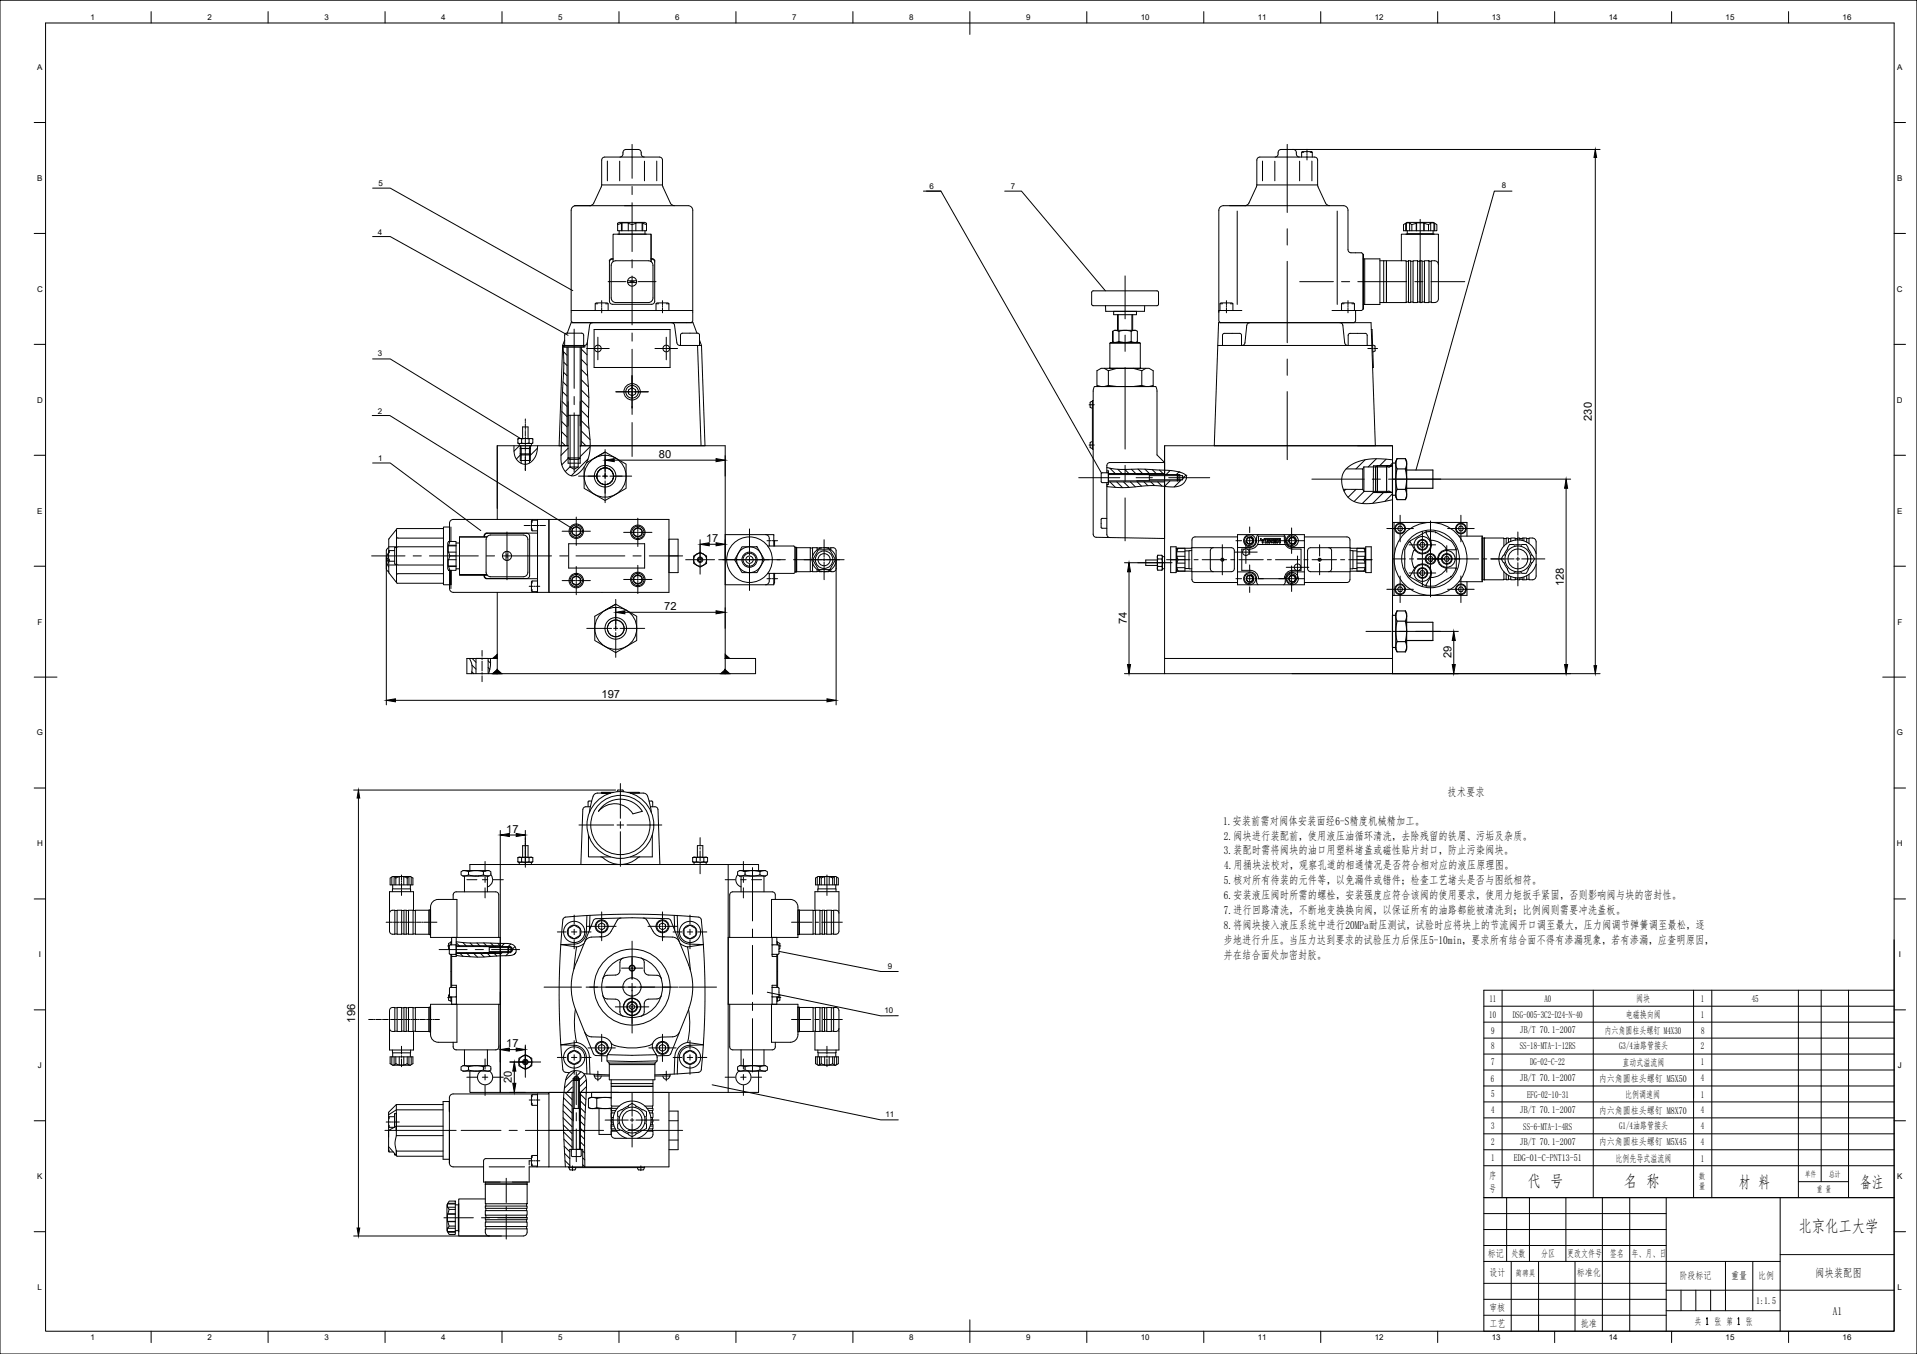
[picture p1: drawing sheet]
<svg xmlns="http://www.w3.org/2000/svg" width="841mm" height="594mm" viewBox="0 0 841 594" stroke-linecap="round" stroke-linejoin="round" font-family="sans-serif">
<defs><g id="words">
<g font-size="7.3">
<text x="670.2" y="521">代 号</text>
<text x="712.4" y="520.9">名 称</text>
<text x="762.9" y="521.4">材 料</text>
<text x="816" y="521.3">备注</text>
<text x="789" y="540.6">北京化工大学</text>
</g>
<g font-size="5.1">
<text x="635" y="349.4">技术要求</text>
<text x="536.7" y="361.8">1.安装前需对阀体安装面经6-S精度机械精加工。</text>
<text x="536.9" y="368.3">2.阀块进行装配前，使用液压油循环清洗，去除残留的铁屑、污垢及杂质。</text>
<text x="536.9" y="374.9">3.装配时需将阀块的油口用塑料堵盖或磁性贴片封口，防止污染阀块。</text>
<text x="537" y="381.4">4.用捅块法校对，观察孔道的相通情况是否符合相对应的液压原理图。</text>
<text x="536.9" y="388">5.核对所有待装的元件等，以免漏件或错件；检查工艺堵头是否与图纸相符。</text>
<text x="537" y="394.6">6.安装液压阀时所需的螺栓，安装强度应符合该阀的使用要求，使用力矩扳手紧固，否则影响阀与块的密封性。</text>
<text x="536.9" y="401.2">7.进行回路清洗，不断地变换换向阀，以保证所有的油路都能被清洗到；比例阀则需要冲洗盖板。</text>
<text x="537" y="407.7">8.将阀块接入液压系统中进行20MPa耐压测试，试验时应将块上的节流阀开口调至最大，压力阀调节弹簧调至最松，逐</text>
<text x="536.8" y="414.3">步地进行升压。当压力达到要求的试验压力后保压5-10min，要求所有结合面不得有渗漏现象，若有渗漏，应查明原因，</text>
<text x="536.8" y="420.8">并在结合面处加密封胶。</text>
<text x="796.3" y="560.1">阀块装配图</text>
<text x="804.2" y="576.8">A1</text>
</g>
<g font-size="4.9">
<text x="698.4" y="184.6" transform="rotate(-90 698.4 184.6)">230</text>
<text x="289.1" y="200.8">80</text>
<text x="309.8" y="237.8">17</text>
<text x="686" y="257.1" transform="rotate(-90 686 257.1)">128</text>
<text x="291.4" y="267.7">72</text>
<text x="494.3" y="274" transform="rotate(-90 494.3 274)">74</text>
<text x="636.7" y="288.7" transform="rotate(-90 636.7 288.7)">29</text>
<text x="263.9" y="306.2">197</text>
<text x="222.1" y="365.4">17</text>
<text x="155.8" y="448.7" transform="rotate(-90 155.8 448.7)">196</text>
<text x="222.1" y="459.5">17</text>
<text x="224.6" y="475.3" transform="rotate(-90 224.6 475.3)">20</text>
</g>
<g font-size="4.4">
<text x="653.4" y="439.5">11</text>
<text x="677.5" y="439.5">A0</text>
<text x="717.8" y="439.6">阀块</text>
<text x="746.2" y="439.6">1</text>
<text x="768.5" y="439.5">45</text>
<text x="653.4" y="446.5">10</text>
<text x="663.7" y="446.5">DSG-005-3C2-D24-N-40</text>
<text x="713.3" y="446.6">电磁换向阀</text>
<text x="746.2" y="446.5">1</text>
<text x="654.3" y="453.5">9</text>
<text x="666.7" y="453.4">JB/T 70.1-2007</text>
<text x="703.9" y="453.5">内六角圆柱头螺钉 M4X30</text>
<text x="746.3" y="453.6">8</text>
<text x="654.3" y="460.5">8</text>
<text x="666.7" y="460.4">SS-18-MTA-1-12RS</text>
<text x="710.3" y="460.4">G3/4油路管接头</text>
<text x="746.3" y="460.4">2</text>
<text x="654.2" y="467.5">7</text>
<text x="671.3" y="467.3">DG-02-C-22</text>
<text x="711.8" y="467.5">直动式溢流阀</text>
<text x="746.2" y="467.4">1</text>
<text x="654.1" y="474.8">6</text>
<text x="666.7" y="474.4">JB/T 70.1-2007</text>
<text x="701.4" y="474.5">内六角圆柱头螺钉 M5X50</text>
<text x="746.2" y="474.4">4</text>
<text x="654.2" y="481.5">5</text>
<text x="670" y="481.7">EFG-02-10-31</text>
<text x="713" y="481.6">比例调速阀</text>
<text x="746.2" y="481.7">1</text>
<text x="654.2" y="488.5">4</text>
<text x="666.7" y="488.3">JB/T 70.1-2007</text>
<text x="701.4" y="488.6">内六角圆柱头螺钉 M8X70</text>
<text x="746.2" y="488.4">4</text>
<text x="654.2" y="495.5">3</text>
<text x="668.3" y="495.6">SS-6-MTA-1-4RS</text>
<text x="710.3" y="495.4">G1/4油路管接头</text>
<text x="746.2" y="495.5">4</text>
<text x="654.3" y="502.5">2</text>
<text x="666.7" y="502.4">JB/T 70.1-2007</text>
<text x="701.5" y="502.6">内六角圆柱头螺钉 M5X45</text>
<text x="746.2" y="502.5">4</text>
<text x="654.2" y="509.5">1</text>
<text x="664.2" y="509.4">EDG-01-C-PNT13-51</text>
<text x="708.7" y="509.6">比例先导式溢流阀</text>
<text x="746.2" y="509.7">1</text>
<text x="653.4" y="517.4">序</text>
<text x="653.3" y="522.8">号</text>
<text x="652.7" y="551.5">标记</text>
<text x="663.1" y="551.5">处数</text>
<text x="676.2" y="551.5">分区</text>
<text x="687.6" y="551.5">更改文件号</text>
<text x="706.3" y="551.6">签名</text>
<text x="715.7" y="551.5">年、月、日</text>
<text x="653.5" y="559.8">设计</text>
<text x="691.7" y="559.8">标准化</text>
<text x="736.8" y="561.3">阶段标记</text>
<text x="759.5" y="561.4">重量</text>
<text x="771.4" y="561.3">比例</text>
<text x="653.3" y="575.1">审核</text>
<text x="770.5" y="572.1">1:1.5</text>
<text x="743.4" y="581.2">共</text>
<text x="752.1" y="581.2">张 第</text>
<text x="766" y="581.2">张</text>
<text x="653.5" y="582.2">工艺</text>
<text x="693.5" y="582.1">批准</text>
</g>
<g font-size="3.7">
<text x="745.3" y="521.7">量</text>
<text x="745.3" y="517.1">数</text>
<text x="791.7" y="516.5">单件</text>
<text x="797.1" y="523.1">重 量</text>
<text x="664.9" y="559.8">蔺骋昊</text>
</g>
<text font-size="3.6" x="802.5" y="516.6">总计</text>
<g font-size="3.5">
<text x="39.7" y="8.9">1</text>
<text x="91" y="8.9">2</text>
<text x="142.3" y="8.8">3</text>
<text x="193.6" y="8.8">4</text>
<text x="244.9" y="8.8">5</text>
<text x="296.2" y="8.8">6</text>
<text x="347.6" y="8.8">7</text>
<text x="398.9" y="8.8">8</text>
<text x="450.2" y="8.8">9</text>
<text x="500.5" y="8.8">10</text>
<text x="551.8" y="8.9">11</text>
<text x="603.1" y="8.9">12</text>
<text x="654.5" y="8.8">13</text>
<text x="705.8" y="8.9">14</text>
<text x="757.1" y="8.8">15</text>
<text x="808.4" y="8.8">16</text>
<text x="16.3" y="30.7">A</text>
<text x="832.3" y="30.7">A</text>
<text x="16.3" y="79.3">B</text>
<text x="166.1" y="81.6">5</text>
<text x="407.8" y="83">6</text>
<text x="443.4" y="83">7</text>
<text x="658.9" y="82.6">8</text>
<text x="832.3" y="79.3">B</text>
<text x="165.8" y="103.1">4</text>
<text x="16.2" y="128">C</text>
<text x="832.2" y="128">C</text>
<text x="165.8" y="156.3">3</text>
<text x="16.2" y="176.7">D</text>
<text x="832.2" y="176.7">D</text>
<text x="165.7" y="181.5">2</text>
<text x="165.9" y="202.3">1</text>
<text x="16.3" y="225.3">E</text>
<text x="832.3" y="225.3">E</text>
<text x="16.4" y="274">F</text>
<text x="832.4" y="274">F</text>
<text x="16.1" y="322.7">G</text>
<text x="832.1" y="322.7">G</text>
<text x="16.2" y="371.3">H</text>
<text x="832.2" y="371.3">H</text>
<text x="17" y="420">I</text>
<text x="389.5" y="425.3">9</text>
<text x="833" y="420">I</text>
<text x="388.1" y="444.6">10</text>
<text x="16.6" y="468.6">J</text>
<text x="832.6" y="468.6">J</text>
<text x="388.4" y="490.2">11</text>
<text x="16.3" y="517.3">K</text>
<text x="832.3" y="517.3">K</text>
<text x="16.5" y="566">L</text>
<text x="832.5" y="566">L</text>
<text x="39.7" y="587.8">1</text>
<text x="91" y="587.8">2</text>
<text x="142.3" y="587.8">3</text>
<text x="193.6" y="587.8">4</text>
<text x="244.9" y="587.8">5</text>
<text x="296.2" y="587.8">6</text>
<text x="347.6" y="587.8">7</text>
<text x="398.9" y="587.8">8</text>
<text x="450.2" y="587.8">9</text>
<text x="500.5" y="587.8">10</text>
<text x="551.8" y="587.8">11</text>
<text x="603.1" y="587.8">12</text>
<text x="654.5" y="587.8">13</text>
<text x="705.8" y="587.8">14</text>
<text x="757.1" y="587.8">15</text>
<text x="808.4" y="587.8">16</text>
</g>
</g></defs>
<!-- layer: BORDER -->
<g fill="none" stroke="#000" stroke-width=".44">
<path d="M20 10.1h811v574h-811zM66.3 5.1v5M117.6 5.1v5M168.9 5.1v5M220.2 5.1v5M271.6 5.1v5M322.9 5.1v5M374.2 5.1v5M425.5 5.1v10M476.8 5.1v5M528.1 5.1v5M579.4 5.1v5"/>
<path d="M630.7 5.1v5M682.1 5.1v5M733.4 5.1v5M784.7 5.1v5M15 53.8h5M831 53.8h5M15 102.4h5M831 102.4h5M15 151.1h5M831 151.1h5M15 199.8h5M831 199.8h5"/>
<path d="M15 248.4h5M831 248.4h5M15 297.1h10M826 297.1h10M15 345.8h5M831 345.8h5M15 394.4h5M831 394.4h5M15 443.1h5M831 443.1h5M15 491.7h5M831 491.7h5"/>
<path d="M15 540.4h5M831 540.4h5M425.5 579.1v10M66.3 584.1v5M117.6 584.1v5M168.9 584.1v5M220.2 584.1v5M271.6 584.1v5M322.9 584.1v5M374.2 584.1v5M476.8 584.1v5M528.1 584.1v5"/>
<path d="M579.4 584.1v5M630.7 584.1v5M682.1 584.1v5M733.4 584.1v5M784.7 584.1v5"/>
</g>
<!-- layer: Smart Centers -->
<g fill="none" stroke="#000" stroke-width=".44">
<path d="M265.5 197.3v9.5M230.5 200.7v5.7M253.8 208.9h9.6M264.3 208.9h2.4M265.5 207.7v2.4M265.5 211v9.6M267.6 208.9h9.5M542.2 237.2h2.5M547.1 237.2h2.3M548.3 231.2v2.5M548.3 236.1v2.3M551.8 237.2h2.5"/>
<path d="M542.2 253.9h2.5M547.1 253.9h2.3M548.3 240.8v2.5M548.3 247.9v2.4M548.3 252.7v2.4M548.3 257.5v2.4M551.8 253.9h2.5M212.8 378v4.4M326.1 378v4.4M204.8 386h4.4M211.6 386h2.4M212.8 384.8v2.4"/>
<path d="M212.8 389.5v4.5M216.4 386h4.4M318.1 386h4.5M325 386h2.3M326.1 384.8v2.4M326.1 389.5v4.5M329.7 386h4.4M244.5 408.9h3.8M250.7 408.9h2.4M251.9 401.5v3.8M251.9 407.7v2.4M251.9 412.5v3.8"/>
<path d="M255.5 408.9h3.8M295.3 408.9h3.8M301.5 408.9h2.4M302.7 401.5v3.8M302.7 407.7v2.4M302.7 412.5v3.8M306.3 408.9h3.8M230.5 459.3v3.1M251.9 456.6v3.8M302.7 456.6v3.8M204.8 472.6h4.4M211.6 472.6h2.4"/>
<path d="M212.8 464.6v4.5M212.8 471.4v2.4M212.8 476.2v4.4M216.4 472.6h4.4M223.8 466h3.1M227.1 466h6.8M230.5 462.6v6.8M230.5 469.5v3.2M234.1 466h3.1M244.5 464h3.8M250.7 464h2.4M251.9 462.8v2.4"/>
<path d="M251.9 467.5v3.9M255.5 464h3.8M295.3 464h3.8M301.5 464h2.4M302.7 462.8v2.4M302.7 467.5v3.9M306.3 464h3.8M318.1 472.6h4.5M325 472.6h2.3M326.1 464.6v4.5M326.1 471.4v2.4M326.1 476.2v4.4"/>
<path d="M329.7 472.6h4.4"/>
</g>
<!-- layer: Visible -->
<g fill="none" stroke="#000" stroke-width=".44">
<path d="M227.2 192.6h6.6M227.2 194.4h6.6M227.2 192.6v1.8M227.8 194.6v1M228.8 192.6v1.8h-1.6M229.3 192.4v-5.1h2.4v5.1M232.1 192.6v1.8h-3.3M233.1 194.6v1M233.8 192.6v1.8h-1.7M249.2 195.6h-31v32.3M254.5 195.6h63.7v93.3h13.3v6.7h-126.7v-6.7h13.4M256.3 204.9v7.6a1.84 1.84 0 0 0 1.2 2.5l6.4 3.7a1.85 1.85 0 0 0 2.8 .2l3.4-2"/>
<path d="M260.9 201l3-1.8a1.83 1.83 0 0 1 2.8-.2l3.4 2M270.1 201l3.1 1.8a1.83 1.83 0 0 1 1.5 2.3v3.9M270.1 201a9.2 9.2 0 0 0-13.8 7.9 9.2 9.2 0 0 0 13.8 8M270.1 201a9.2 9.2 0 0 1 4.6 7.9M274.7 208.9a9.2 9.2 0 0 1-4.6 8M274.7 209v3.5a1.84 1.84 0 0 1-1.3 2.5l-3.3 1.9M304.3 245.6v.4a1.24 1.24 0 0 0 1.1 1.8l.7 .4a1.25 1.25 0 0 0 2.1 0l.4-.2M304.3 245.6a2.83 2.83 0 0 0 4.3 2.4M308.6 243.1l-.4-.2a1.25 1.25 0 0 0-2.1 0l-.7 .4a1.25 1.25 0 0 0-1.1 1.9v.4M308.6 243.1l.3 .2a1.25 1.25 0 0 1 1.1 1.9v.4M308.6 243.1a2.83 2.83 0 0 0-4.3 2.5M308.6 243.1l1 1.1 .4 1.4"/>
<path d="M310 245.6l-.4 1.4-1 1M310 245.6v.4a1.24 1.24 0 0 1-1.1 1.8l-.3 .2M507.7 245.7h-5v2.4h5M508 243.6v6.6M508 248.5h1.7v1.7M508 245.3h1.7v3.2M508 243.6h1.7v1.7M508 250.2h1.7M509.7 243.6v6.6M509.9 244.2h1v5.3h-1M260.9 270.4v5.3M260.9 275.7v3.6a1.83 1.83 0 0 0 1.3 2.4l6.4 3.8a1.85 1.85 0 0 0 2.8 .1l6.4-3.7a1.82 1.82 0 0 0 1.5-2.3v-3.9"/>
<path d="M260.9 275.7a9.2 9.2 0 0 0 9.2 9.2 9.2 9.2 0 0 0 9.2-9.2M265.5 267.7l3.1-1.7a1.84 1.84 0 0 1 2.8-.2l3.3 1.9M265.5 267.7a9.2 9.2 0 0 1 9.2 0M265.5 267.7a9.2 9.2 0 0 0-4.6 8M274.7 267.7l3.1 1.8a1.82 1.82 0 0 1 1.5 2.3v3.9M274.7 267.7a9.2 9.2 0 0 1 4.6 8M610.9 271.1v11.9M510.9 288.9v-93.3h100v93.3h-100v6.7h100M206.1 379.3h13.4v100M219.5 379.3h100v100M227.2 376.3h6.6M227.2 378.1h6.6"/>
<path d="M227.2 376.3v1.8M227.8 378.3v1h5.3v-1M228.8 376.3v1.8h-1.6M229.3 376.1v-5.1h2.4v5.1M232.1 376.3v1.8h-3.3M233.8 376.3v1.8h-1.7M303.9 376.3h6.5M303.9 378.1h6.5M303.9 376.3v1.8M304.5 378.3v1M305.5 376.3v1.8h-1.6M306 376.1v-5.1h2.3v5.1"/>
<path d="M308.8 376.3v1.8h-3.3M309.8 378.3v1M310.4 376.3v1.8h-1.6M319.5 379.3h13.3M209.9 384.3v.1M215.4 383.8a3.3 3.3 0 0 1-1.6 5.3M323.6 383.8a3.3 3.3 0 0 0 1.5 5.3M329 384.3l.1 .1M206.1 470v9.3h13.4M214.7 469.9a3.3 3.3 0 0 1 .7 4.9 3.3 3.3 0 0 1-5 .1 3.3 3.3 0 0 1 .4-4.9M219.5 479.3h31.9M229.1 463.5l.3-.2a1.25 1.25 0 0 1 2.2 0l.3 .2"/>
<path d="M229.1 463.5l-.4 .2a1.24 1.24 0 0 0-1.1 1.9v.8a1.25 1.25 0 0 0 1.1 1.8l.7 .4a1.25 1.25 0 0 0 2.2 0l.3-.2M229.1 463.5l1.4-.4 1.4 .4M229.1 463.5a2.83 2.83 0 0 0-1.1 3.9 2.83 2.83 0 0 0 3.9 1M231.9 463.5l.3 .2a1.24 1.24 0 0 1 1.1 1.9v.4M231.9 463.5l1 1 .4 1.5M233.3 466l-.4 1.4-1 1M233.3 466v.4a1.25 1.25 0 0 1-1.1 1.8l-.3 .2M254.2 479.3h78.6M259.5 479.3v2.2M324.3 469.9a3.3 3.3 0 0 0-.7 4.9 3.3 3.3 0 0 0 5 .1 3.3 3.3 0 0 0-.5-4.9M258.2 485.9l.9 .5h9v11.3h-5.3v-11.3M258.2 485.9l1.2 .5 1.5-.1a2.84 2.84 0 0 1 2.8 0l4.7-.2"/>
<path d="M261.8 482l-1.7-.5-1.9 .5v3.9M268.1 481.8l-2.8-.3-3.5 .5v3.9M268.1 481.5h-9l-.9 .5"/>
<circle cx="265.5" cy="208.9" r="3.7"/>
<circle cx="265.5" cy="208.9" r="4.7"/>
<circle cx="307.2" cy="245.6" r=".83"/>
<circle cx="307.2" cy="245.6" r="1.19"/>
<circle cx="270.1" cy="275.7" r="3.7"/>
<circle cx="270.1" cy="275.7" r="4.7"/>
<circle cx="230.5" cy="466" r=".83"/>
<circle cx="230.5" cy="466" r="1.19"/>
</g>
<!-- layer: 0 -->
<g fill="none" stroke="#000" stroke-width=".44">
<path d="M0 .1h841v594h-841zM266.5 70.7v8.6M271.9 70.7v8.6M272 68.9l1-.5 .6-2.3 1-.5h5.8l.8 .9 .4 1.9 1 .5M277.3 63.4v14.8M282.7 70.7v8.6M288.1 70.7v8.6M552.7 68.9l24.5 .1 .6 .5 .3 .7v10.9h-26.7M552.7 68.9l-1 .6-.3 .7v10.9M553.9 70.7v8.6M559.3 70.7v8.6M560.7 66.9l-.2 1.5-1.1 .5"/>
<path d="M564.7 63.4v29.8M567.4 65.6l1.1 .5 .5 2.3 1.1 .5M570.2 70.7v8.6M571.1 66.8h.9M573.4 65.5v1.8M573.4 67.7v.3M573.4 68.4v1.8M574.8 66.8h.9l-.3-.3h-4l-.3 .3v2.1M575.6 70.7v8.6M575.7 66.8v2.1M699.9 69.1v223M702 65.6h-139.9l-.8 .2-.6 1.1"/>
<path d="M252 90.2h49.9l1.4 .6 .6 1.4v48.7l-.6 .7M252.6 90.2l-1.4 .6-.6 1.4v48.7l.6 .7M264 81.1v-10.9l.2-.7 1.1-.6 24.4 .1 .7 .5 .2 .7v10.9M264 81.1l-3.5 8-.9 .9-.9 .2M264 81.1h26.6M271 98.5a6.2 6.2 0 0 1 6.3 0 5.8 5.8 0 0 1 6.3 0M271 98l.6-.4h11.4l.6 .4v3.2h-12.6zM272.6 98v3.2M272.9 97.8v3.4M275.6 98v3.2M277.3 81.8v3.6M277.3 89v21.4"/>
<path d="M279 98v3.2M281.7 97.8v3.4M282 98v3.2M290.7 81.1l3.4 8 .9 .9 .9 .2M405.1 83.9h7.7M542.8 92.6v41M551.4 81.1l-3.5 8-.9 .9-.9 .2M578.1 81.1l3.4 8 1 .9 .8 .2M586.7 92.6v41M615.7 98.5l1.7-.9h11.3l1.7 .9v2.7h-14.7zM616.7 98v3.2M618.4 98v3.2"/>
<path d="M619.4 98.5v2.7M621.3 98v3.2M621.5 97.8v3.4M623.1 96.2v36.6M624.6 97.8v3.4M624.8 98v3.2M626.7 98.5v2.7M627.7 98v3.2M629.4 98v3.2M268.7 113.6l-.8 .3-.5 1.1v17.2l.2 .8 1.1 .5h17.2l1.1-.5 .2-.8v-17.2l-.5-1.1-.8-.3M268.7 115l1.4-.6h14.4l1.4 .6 .6 1.4v14.3l-.6 1.5-1.4 .6-14.4-.1-1.4-.5-.6-1.5v-14.3zM269 113.6l-1.1 .1-.6 .9"/>
<path d="M271 102.7h12.6M271.6 101.2v1.5M277.3 114v3.5M283 101.2v1.5M285.6 102.7v12.1v-12.1h-16.6v12.1M285.6 113.6a1.19 1.19 0 0 1 1.6 .6l.1 .4M564.7 100.4v7.1M564.7 114.7v35.7M598.1 111.6l-.7-.7-5.1-.1-.8-.8-.1-17.8-.3-1-1.2-.9-53.2-.1-1 .3-.7 .7-.3 1v48.7l.7 .7M598.1 113.6h7.3v20h-7.3M598.7 113.6v20M605.4 114.4h1.7"/>
<path d="M607.1 114.4h1.2v18.4h-1.2zM608.3 114.4h8.6v18.4h-8.6zM614.8 114.4v-11.7h16.3v13.4M616.8 102.7h12.5M616.9 114.6h1M617 101.2v-3.4h1.6l-.2 .2 1 .5a7.9 7.9 0 0 1 7.3 0l1-.5-.2-.2h1.6v3.4M617.2 102.7h11.7M617.4 101.2v1.4M617.9 114.4h1v18.4h-1zM618.9 114.6h1M619.9 114.4h2v18.4h-2zM621.9 114.6h1"/>
<path d="M622.9 114.4h1v18.4h-1zM623.9 114.6h1M624.9 114.4h2v18.4h-2zM626.9 114.6h1M628.7 101.2v1.4M629.4 114.4h-1.5v18.4h1.5M629.4 114.4l1.2 .5 .5 1.2M631.1 116.1v15l-.5 1.2-1.2 .4M250.6 136.2h53.3M261.1 136.2v-2.9l.4-.4h4.9l.4 .4v2.9M261.1 133.3h1.2M264 131.9v2.1"/>
<path d="M264 134.4v.4M264 135.1v2.1M265.7 133.3h1.1M266.8 123.6h7.8M275.3 123.2h4M275.3 124h4M276.4 123.6h1.8M277.3 121.1v21.4M280 123.6h7.8M287.8 136.2v-2.9l.4-.4h4.9l.4 .4v2.9M287.8 133.3h1.1M290.6 131.9v2.1"/>
<path d="M290.6 134.4v.4M290.6 135.1v2.1M292.3 133.3h1.2M478.9 128.3v5.2l.7 .6h28.3l.4-.6v-5.2M478.9 128.3l.7-.7h28l.7 .7M485 134.1l.1 2.5h17l.1-2.5M488.6 136.6v1.5h10v-1.5M490.3 138.1v6.8M493.6 121.1v18.8M496.9 138.1v6.8M534.7 136.2h10.1M535.2 136.2v-2.9l.4-.4h4.9l.4 .4v2.9"/>
<path d="M535.2 133.3h1.2M538.1 131.9v2.1M538.1 134.4v.4M538.1 135.1v2.1M539.8 133.3h1.1M570.2 123.6h14.8M588.5 123.6h3.6M588.6 136.2v-2.9l.3-.4h5l.3 .4v2.9M588.6 133.3h1.1M591.4 131.9v2.1M591.4 134.4v.4M591.4 135.1v2.1"/>
<path d="M593.1 133.3h1.1M594.7 136.2v4.7l-.6 .7M595.7 123.6h21.4M598.1 135.6v-24v24M598.1 135.6l-.7 .6h-13M605.4 132.8h1.7M616.9 132.5h1M618.9 132.5h1M620.7 123.6h3.6M621.9 132.5h1M623.9 132.5h1M626.9 132.5h1"/>
<path d="M627.8 123.6h14.8M246.8 151.6l-1.5 44h3.9M247.2 154.3l1.6 1.6M247.4 158.9l1.4 1.5M247.7 149.2l-.9 2.4M247.7 151.5v.7M248.9 146.2l1.7-4.6h53.4l1.8 4.6M251.9 144.4v26M255 157.7l2.6 2.5M255 153.2l2.6 2.5M257.3 152.9h4.7M257.4 151l.2 .3"/>
<path d="M257.6 150.4l-.6 1-.7 .2h-9.5M257.6 150.4v10.4l.7 13.1-.1 11.3 .7 7.9-.1 4.3-.7 3.7-1.5 3.3-2.7 3.3-2.3 1.1-1.5-.2-1.6-1.2-1.6-2.3-.7-2.4 .6-32.3a109.8 109.8 0 0 0 .2-18.8M260 141.6l-.7 .2-.6 .9-1.1 7.7M260.6 144.6h33.4v16.6h-33.4zM262.2 152.9h.2M262.3 147.9v4.7M262.3 152.8v.3M262.3 153.2v4.7M262.6 152.9h4.7M277.3 146.1v3.6M277.3 153.3v28.5M287.3 152.9h4.7"/>
<path d="M292.2 152.9h.2M292.3 147.9v4.7M292.3 152.8v.3M292.3 153.2v4.7M292.6 152.9h4.7M294.6 141.6l1.2 .8 1.2 8 .6 1 10.2 .2 1.5 44h-54.8M306 151.6l1.6 44M306.9 149.2l.9 2.4M486.9 150.6v10.7l-.3 .3M486.9 150.6l.4-.3h12.6l.4 .3M486.9 150.6h13.4M488.2 145.4v4.5v-4.5"/>
<path d="M488.2 145.4l.7-.5h9.4l.7 .5v4.5l-.7 .4M488.2 149.9l.7 .4M489.1 144.9l1.8 .5M490.9 149.8l-1.8 .5M490.9 145.4v4.4M490.9 149.8a8.3 8.3 0 0 0 5.4 0M490.9 145.4a8.3 8.3 0 0 1 5.4 0M493.6 147v7.2M497.9 144.9l-1.6 .4v4.6l1.6 .4M500.3 150.6v10.7l.3 .3M534.3 151.6h67.6M548.3 141.6l-.7 .2-.5 .6-.9 8-.6 .9-.7 .3"/>
<path d="M564.7 157.5v7.2M587.8 141.6l.8 .2 .4 .6 .9 8 .3 .7 1.1 .5M600.1 152.9h1.6M601.6 144.6h.3l.6 16.6h-.3M602.1 152.9h.3M602.2 151.4l1 .4 .1 2.1-1 .5M602.8 152.9h1.6M246.6 176.2l2.2 2.1M246.8 171.8l2 2M247 167.6l1.8 1.7M247.2 163.3l1.6 1.6M251.9 174v3.5"/>
<path d="M255 175.6l3.3 3.2M255 171.1l3.3 3.3M255 166.6l3.1 3.1M255 162.1l2.8 2.8M270.2 171.9h6.4M275.7 171l1.6-.9 1.6 .9v1.8l-1.6 .9-1.6-.9zM276.9 171.9h.8M278 171.9h6.4M477.8 177.6h.9M478.3 176.5v2.2l1 .4M478.8 177.6h.2M479.2 177.6h.9"/>
<path d="M479.3 176.1l-1 .4M479.6 175.8h-.3v21.3h.3M480.1 169.6h27l.2 .4 .3 1.6v28l3.3 3.3v33.4l-30-.6-.8-.2-.4-.7-.1-63.2zM484.4 161.6l1.9 1.1M486.3 162.7v6.4M486.3 169.1l3.8 .5M486.3 169.1l-1.9 .5M486.9 161.6h6.7h-10.5l-1.8 1.1v6.4l1.8 .5M490 161.6l-3.7 1.1M493.6 161.3v35.7M497.1 169.6l3.8-.5 1.9 .5M497.2 161.6l3.7 1.1"/>
<path d="M500.3 161.6h-6.7h10.5l1.8 1.1v6.4l-1.8 .5M500.9 162.7v6.4M502.8 161.6l-1.9 1.1M564.7 171.8v29.9M218.2 195.6v27.5M225.5 195.6l.1 3.3 .8 2.3 2 1.9 2 .6 2.2-.7 1.8-1.9 1-2.3 .4-3.2M227.9 195.6l-2.4 2.4M228.3 199.7l-1.8 1.7M228.3 195.6v1.2M228.3 199.2v2.8h4.4v-2.8M228.7 196.8l-.1 6.4M230.5 183.8v1.1"/>
<path d="M230.5 185.3v.3M230.5 186v2.1M230.5 188.5v.4M230.5 189.2v2.2M230.5 191.7v.4M230.5 192.4v2.2M230.5 194.9v.4M230.5 195.6v2.2M230.5 198.1v.4M230.5 198.9v2.1M232.3 196.8v6.3M232.7 195.6l-.1 1.2h-2.1"/>
<path d="M235.8 196.7l-3.1 3.1M246.3 193.8l1.8 1.8M246.4 189.4l2.4 2.4M246.4 185l2.4 2.3M246.5 180.5l2.3 2.3M249.2 196.7l-3.1 3.1M250.1 182.2v22.7M251.9 181.1v26M253.7 182.2v22.7M254.8 195.6l-.3 .3M255 193.6l2 2M255 189.1l3.9 3.8"/>
<path d="M255 184.6l3.4 3.4M255 180.1l3.2 3.1M258.9 196l-4.4 4.3M265.5 198.3l-8.2 4.7M265.5 199.9v9M277.3 185.4v14.9M318.2 199.9v9M477.8 195.3h.9M478.8 195.3h.2M479.2 195.3h.9M479.3 193.8l-1 .4v2.1l1 .4M510.9 195.6v14"/>
<path d="M603.4 195.6l-1.9-54h-66.9l-1.9 54h78.2M230.5 201.4v.3M230.5 202.1v2.1M230.5 204.6v.3M230.5 205.3v1.1M249.2 200.9h5.3l-.6 .7h-4zM249.2 201.2l-2.7 2.7M249.2 200.9v2.3h5.3v-2.2M250.1 204.9l1.8 1 1.8-1M250.1 204.8l-2.1 2.1M250.1 204.9h3.6M258 201.4l-7.4 7.3"/>
<path d="M269.5 201.9h44.7M473.3 209.6h18M485.6 211.8v22.7l.3 .8 1 .5M485.6 205.1l5.5 .8 10.3-.1 13 .7 4.6 1.2 1.2 .8 .4 .9-.4 1.4-1.2 1.5-1.2 .7-1.8 .6-10.3-.6-11.7 .9-8.4-.4M485.6 213.1l.5 .5M485.9 207.4h.4M485.9 211.8h.4M486.3 207.8h.1M486.9 205.4l2.4 2.4M486.9 211.4l2.4 2.4M489.9 211.4l2.6 2.6M490.4 205.9l1.9 1.9"/>
<path d="M492.9 211.4l2.5 2.5M493.5 206l1.8 1.8M493.6 204.2v7.1M493.6 218.5v18.8M495.9 211.4l2.2 2.2M496.4 205.9l1.9 1.9M498.4 209.6h7.2M498.9 211.4l1.9 1.9M499.3 205.8l1.9 2M501.9 211.4l1.7 1.7M502.3 205.9l1.9 1.9M504.2 208.7h13.4"/>
<path d="M504.2 210.5h13.4M504.9 211.4l1.6 1.6M505.5 206.1l1.7 1.7M507.9 211.4l1.9 1.9M508.7 206.2l1.5 1.6M510.9 211.4v.1M510.9 202.9l-24.4 .1-.8 .8-.1 3.6M512.7 209.6h18M513.3 211l-2.4 2.4M513.4 206.4h.1M513.4 206.4l-1.8 1.8M516.5 208.2l.3 .4v2l-.3 .4z"/>
<path d="M516.5 208.2h1.1v2.8h-1.1M517.2 207.1h.1M517.2 207.1l-1.1 1.1M518.3 210.5l-3.2 3.1M518.7 208.7l.6 .9-.6 .9zM520.2 208.5h.1M520.2 208.5l-1 1.1M575.5 210.2h23M589.3 214.7h8.6M590.4 214.7l-.7 .8M590.6 205.7h7.3v9M594.9 214.7l-3.5 3.5"/>
<path d="M597.9 214.7l.5 .9M598.4 204.9h9.9M598.4 215.6h9.9M598.4 204.9v10.7M598.4 204.9l-.5 .8M598.5 215.6l-4.4 4.4M598.9 201.7l-4 4M602 210.2h3.6M602.5 216.1l-4.8 4.8M603.5 215.6l.8 .5h-1.8M603.8 201.3l-3.6 3.6M604.3 204.4l-.8 .5"/>
<path d="M607 216.1l-4.8 4.7M608.1 201.5l-2.8 2.9M608.3 204.4h2.6h-8.3l-.1 11.7M608.3 216.1h2.6M609.2 210.2h79.9M610.9 203.2l-1.2 1.2M610.9 216.7l-3.3 3.3M610.9 201.7l-8.7-.4-3.8 .5-3.4 1.1-2.9 1.5-1.9 1.8-1.1 1.9-.5 2.7 .5 3.1 1.3 3 1.7 2 2.5 1.4 2.7 .6 3.5 .1 10.1-1.7M687.1 214.2v77.4M170.6 239.9h3.4M170.7 236.3l-.1 5.5M174 232.2l-3.3 4.1"/>
<path d="M174 232.2v23.4M174 235.4l.6 .7h20M194.6 239.9h-20l-.6 .7M194.6 231.9h-20.3l-.3 .3M194.6 231.9v24M196.6 239.5h3.5M196.8 237.6h3.3v12.6h-3.3l-.4-.6v-11.4zM196.8 239.2h3.3M197.2 237.6l.1-8.5 .7-1 .9-.2h94.6v32h-52.7v-32v32l-42.4-.1-1-.7-.2-.9v-8M197.2 231.2h-2.6v.7M197.4 237.6a6.3 6.3 0 0 0 0 6.3 5.9 5.9 0 0 0 0 6.3M197.8 231.2v6.4"/>
<path d="M200.1 238.2h1.5M201.6 235.6h12h-12v16.6h12h-12zM213.8 234l-.8 .2-.5 1.1M213.8 235.3l1.5-.6h14.3l1.4 .6 .6 1.4v14.4l-.6 1.4-1.4 .6h-14.3l-1.5-.6-.5-1.4v-14.4zM222.4 233.4v8.4M230 230.6h2.5M231 234l1.1 .5 .3 .8v17.2l-.3 .8-1.1 .5h-17.2M232.9 230.6h.3M233.5 228.2v1M233.5 232v.9M233.6 230.6h2.1M235.8 233.9h-22.4l-.9 .6-.1 1.1"/>
<path d="M235.8 228.2h-2.3l-.3 .4v4l.3 .3h2.3M235.8 227.9v32M236.1 230.6h.3M236.8 230.6h2.5M246.6 233.1h5.7M249.5 238.6h33.3v10.6h-33.3zM251.1 232.1l1.7-1 1.8 1v2l-1.8 1-1.7-1zM252.6 233.1h.5M252.8 226.9v5.6M252.8 232.8v.5M252.8 233.6v5.7M253.4 233.1h5.6"/>
<path d="M273.6 233.6h5.7M278.1 232.6l1.7-1 1.7 1v2l-1.7 1-1.7-1zM279.5 233.6h.6M279.8 227.4v5.6M279.8 233.3v.6M279.8 234.1v5.7M280.4 233.6h5.6M293.5 236.6h4v14.6h-4M307.1 236.8v9.1M311.1 238.8h3.1M325.5 239.9h6.6l3.3 5.7-3.3 5.6h-6.6l-3.2-5.6zM328.8 232.1v11.5"/>
<path d="M335.8 234.6l.9 .2 .7 1 .1 3.8M336.5 237.2h1.8M336.8 239.6h11.4l.6 .6-.2 11.2-11.8 .2M338.6 237.2h.4M339.4 237.2h1.8M339.5 237.2h.3v2.4M339.5 239.6v-5h-21.3v22h21.3v-5M361.5 236.8v7.7M513.6 239.9h2.4v11.3h-2.4zM536.3 239v13.2M542.9 235.6h-19.1l-.8 .9-.1 3.8M542.9 234.6h29.4v22h-29.4z"/>
<path d="M546.6 237.3v4.6M547.5 235.9h1.5l.8 1.3-.8 1.3h-1.5l-.7-1.3zM551.7 238.9h12.2M552 234.6l-.6 .9a3.7 3.7 0 0 1-3.1 4.7h-5.4M561 237.2h5.2M563.2 234.6l.6 .9a3.7 3.7 0 0 0 3.1 4.7h5.4M566.2 235.9h1.5l.7 1.3-.7 1.3h-1.5l-.8-1.3zM566.4 237.2h.5M566.6 231.6v5.2M566.6 237v.5M566.6 237.7v5.1M567.1 237.2h5.1"/>
<path d="M572.3 235.6h19l.9 .9 .1 3.8M578.9 239v5M599.2 239.9h2.4v11.3h-2.4zM608.4 231.9h5.4M611.6 229.2v32M613.7 230.9h1.1l.6 1-.6 1h-1.1l-.6-1zM614 231.9h.5M614.3 226.1v5.3M614.3 231.7v.4M614.3 232.4v5.3M614.7 231.9h5.4M618.2 237.8l-1.9 3.4 .2 8.6 2 3.2 7.4 4.1"/>
<path d="M618.2 239h5.4M623.4 238.1h1.2l.6 .9-.6 1.1h-1.2l-.5-1.1zM623.8 239h.5M624 233.2v5.4M624 238.8v.5M624 239.5v5.4M624.5 239h5.4M625.9 233.4h3.9l6.9 4 2 3.4M625.9 233.4l-7.7 4.4M625.9 233.3l-.3 .5a8.1 8.1 0 0 1 2.4 5.5 4 4 0 0 1-3.1 3.6 4 4 0 0 1-4.3-1.9l-1.9-3.1-.5-.1M627.6 228.6v33.3M627.7 237.5v-.2a4.8 4.8 0 0 1 5 1.5l1.8 1.9-.3 .6"/>
<path d="M634.7 239.4v5.4M635.1 231.9h5.4M640.1 235.2h10.2v20h-10.2M640.3 230.9h1.2l.6 1-.6 1h-1.2l-.5-1zM640.7 231.9h.5M640.9 226.1v5.3M640.9 231.7v.4M640.9 232.4v5.3M641.4 231.9h5.4M643.6 235.2v-6h-32.7v32h32.7v-6M650.3 236.1h1.2M651.1 236.1v18.3"/>
<path d="M659.8 239.6v-3.5h-8.7v18.3h8.7v-3.5M659.8 236.3h1M661.8 238v-1.9h-1v2.6M661.8 236.3h1M664.3 239.2l-.1-.3h-1.9l-2.4 4.7h-.3l-1 1.6 1 1.7h.3l2.4 4.7h1.9l.2-.3 5.2 .3 2.4-4.7h.3l.9-1.7-.9-1.6h-.3l-2.4-4.7h-1.9l-.2 .3M664.4 239.2h3.1M664.8 237v-.9h-2v1.4M664.8 236.3h1M665.8 236.9v-.8h1v.8M665.9 233.4v10.2M666.8 236.3h1M667.8 237.1v-1h2v1.8"/>
<path d="M668.6 236.1v1.1M669.8 236.3h1M670.8 238.5v-2.4a2.56 2.56 0 0 1 2.9 .8l.2 15.8-.5 1.2a2.82 2.82 0 0 1-2.6 .5v-2.4M163 243.9h14.7M169.5 249.5l.4 1 .7 .3M170.5 244.3l-.8 1.3 .9 1.4M170.5 242.5a5.3 5.3 0 0 0 .1 6.3M170.6 246v5.3l3.4 4.3M170.6 247.9h3.4M170.6 240.3l-.7 .4-.4 .9v67.7M170.8 241.6v.9M170.8 245.3v.9"/>
<path d="M173.2 241.6h-2.4l-.3 .3v4l.3 .3h2.4M174 255.6l.3 .3h20.3M174 240.2h-.8v7.4h.8v-2v2.1M174 247.2l.6 .7h20M181.3 243.9h3.5M188.4 243.9h21.4M194.6 251.7h-20l-.6 .7M194.6 255.9v.7h2.6M196.6 248.3h3.5M196.8 245.6h3.3M196.8 248.6h3.3M196.8 242.2h3.3"/>
<path d="M197.8 256.6v-6.4v8M200.1 249.6h1.5M212.5 252.2a1.17 1.17 0 0 0 .9 1.7h22.4M212.5 252.5l.2 .8 1.1 .5M213.4 243.9h3.6M218.2 259.9v35.7h-2l2-1.8M220.5 243.9h21.5M222 241.9v4M222.4 243.2v1.4M222.4 246.1v8.3M222.8 241.9v4M232.2 257.2h1.8"/>
<path d="M233.5 254.9v.9M233.5 258.6v1M234.3 257.2h.4M235 257.2h1.8M235.8 254.9h-2.3l-.3 .3v4.1l.3 .3h2.3M245.6 243.9h3.5M246.6 254.7h5.7M251.1 253.7l1.7-1 1.8 1v2l-1.8 1-1.7-1zM252.6 254.7h.5M252.7 243.9h21.4M252.8 248.5v5.7M252.8 254.5v.5"/>
<path d="M252.8 255.3v5.6M253.4 254.7h5.6M273.6 254.2h5.7M277.7 243.9h3.6M278.1 253.2l1.7-1 1.7 1v2l-1.7 1-1.7-1zM279.5 254.2h.6M279.8 248v5.7M279.8 254v.5M279.8 254.8v5.6M280.4 254.2h5.6M284.8 243.9h14.7M300.8 245.6h5.8"/>
<path d="M306.9 245.6h.5M307.1 246.1v5.8M307.7 245.6h5.8M315.3 245.6h29.3M328.8 244.6v2M328.8 247.6v11.5M336.5 253.9h1.8M337.5 251.6l-.1 3.8-.7 .9-.9 .3M338.6 253.9h.4M339.4 253.9h1.8M339.8 251.6v4.3h-.3M348.1 245.6h22.2"/>
<path d="M348.8 240.1h.7v10.9h-.7zM349.5 240.3h6v10.5h-6zM355.5 250.7h1M355.5 240.4h1M356.5 247v3.8h2v-.9M358.5 241.3v-1h-2v3.8M358.5 250.7h1M358.5 240.4h1M359.1 241.2h5l2.5 4.4-2.5 4.3h-5l-2.6-4.3zM359.5 250.4v.4l1-.1M360.5 240.4l-1-.1v.4M361.5 240.3h2v.4"/>
<path d="M361.5 245.1v1M361.5 246.6v7.7M363.5 250.5v.3h-2M363.5 250.7h1M363.5 240.4h1M364.5 241.2v-.9l1.4 .1 .7 .5 .2 .7v67.7M366.8 249.5l-.2 .8-.7 .5h-1.4v-.8M493.3 246.9h20.9M495.3 250.9v40.7M511.8 245.6h10.3M516 250.6h6.9M516 240.5h6.9"/>
<path d="M516.2 240.6v10M516.9 240.6a5 5 0 0 0 0 5 5 5 0 0 0 0 5M519.9 240.6v10M519.9 249.5h1.7M519.9 241.7h1.7M522.9 241.6l-1.3 .1v7.8l1.3 .1M522.9 240.3h17.3l.8 .3 .5 1v7.9l-.2 .8-1.1 .5h-17.3zM522.9 250.8l.1 3.9 .8 .8 19.1 .1M523.8 245.6h1.8M527.4 245.6h10.7M532.3 240.3l-.8 .3-.5 1v7.9l.3 .8 1 .5M539.9 245.6h1.8"/>
<path d="M541.6 242.2h4.7M542.9 250.9h5.4a3.4 3.4 0 0 1 3 4.4l.7 1.3M543.5 245.6h10.7M546 240.9h-1.2v9.3h3.7a3.7 3.7 0 0 1 3.6 3.7h14.1M546.4 242.2h.3M546.6 242.1v.3M546.6 242.5v4.7M546.9 242.2h4.7M547.2 240.9h1.3M547.5 252.6h1.5l.8 1.3-.8 1.3h-1.5l-.7-1.3zM548.5 240.9a3.6 3.6 0 0 0 3.6-3.7v-2h11.4a4.3 4.3 0 0 0 2.9 5.6l.7 .1M556 245.6h1.8"/>
<path d="M559.6 245.6h10.7M564.3 248.9h4.7M566.2 252.6h1.5l.7 1.3-.7 1.3h-1.5l-.8-1.3zM566.4 253.9h.5M566.6 248.3v5.2M566.6 253.7v.4M566.6 254.3v5.2M567.1 253.9h5.1M567.1 240.9h3.7v9.3h-.9M568.6 250.2a4 4 0 0 0-5.1 3.7M569.1 248.9h.3M569.3 243.9v4.7"/>
<path d="M569.3 248.8v.3M569.3 249.2v4.7M569.6 248.9h4.6M572.1 245.6h1.7M572.3 250.9h-5.4a3.4 3.4 0 0 0-3 4.4l-.7 1.3M575 240.3h17.3v10.5h-17.3M575 240.3l-.8 .3-.5 1v7.9l.2 .8 1.1 .5M575.6 245.6h10.7M578.9 245.1v1M578.9 247.2v5M582.9 240.3l1 .6 .3 .7v7.9l-.3 .8-1 .5M588.1 245.6h1.8"/>
<path d="M591.7 245.6h10.3M592.3 250.8l-.1 3.9-.9 .8-19 .1M592.3 241.6l1.3 .1v7.8l-1.3 .1M592.3 250.6h6.9M592.3 240.5h6.9M593.6 249.5h1.7M593.6 241.7h1.7M595.3 240.6v10M598.3 240.6a5 5 0 0 1 0 5 5 5 0 0 1 0 5M599 240.6v10M608.4 258.6h5.4M610.9 245.2h5.7"/>
<path d="M613.7 257.6h1.1l.6 1-.6 1h-1.1l-.6-1zM614 258.6h.5M614.3 252.7v5.4M614.3 258.3v.5M614.3 259v5.4M614.7 258.6h5.4M618.2 252.6h.5a8.1 8.1 0 0 1 3.6-4.8 4 4 0 0 1 4.7 .9 4 4 0 0 1 .5 4.7l-1.9 3.2 .3 .5M618.2 251.4h5.4M618.4 245.2h1.7M620.8 241.5l-.1-.1a4.8 4.8 0 0 0-1.2 5.1l.8 2.4 .5 .1M621.8 245.2h12.5M623.4 250.4h1.2l.6 1-.6 1h-1.2l-.5-1z"/>
<path d="M623.8 251.4h.5M624 245.6v5.3M624 251.2v.4M624 251.9v5.3M624.5 251.4h5.4M627 244.2h1.2l.5 1-.5 1h-1.2l-.6-1zM634.1 244.2h1.2l.6 1-.6 1h-1.2l-.5-1zM634.2 249.2l.2 .1a4.7 4.7 0 0 1-3.9 3.6l-2.5 .5-.3-.5M634.4 245.2h14.3M634.7 245v.5M634.7 245.7v5.4M635.1 258.6h5.4"/>
<path d="M638.7 240.8l-.3 .4a8 8 0 0 0-5.9 .7 4 4 0 0 0-1.6 4.5 4 4 0 0 0 3.8 2.8h3.7l.3 .5M638.7 249.7l-2 3.3-6.9 4-3.9 .1M638.7 240.8v8.9M640.3 257.6h1.2l.6 1-.6 1h-1.2l-.5-1zM640.7 258.6h.5M640.9 252.7v5.4M640.9 258.3v.5M640.9 259v5.4M641.4 258.6h5.4M650.3 254.4h1.2M650.5 245.2h1.8M654.1 245.2h10.2"/>
<path d="M659.8 254.2h1M660.8 251.8v2.6h1v-1.9M661.8 254.2h1M662.8 253v1.4h2v-.9M664.8 254.2h1M665.1 245.2h1.7M665.9 244.4v1.7M665.9 246.9v10.2M666.8 253.5v.9h-1v-.8M666.8 254.2h1M667.6 245.2h10.2M668.6 253.2v1.2"/>
<path d="M669.8 252.6v1.8h-2v-1.1M669.8 254.2h1M673.9 242.9a8.3 8.3 0 0 0-12.8-4.5 8.3 8.3 0 0 0 0 13.6 8.3 8.3 0 0 0 12.8-4.4M257.4 275.7h10.9M269.2 275.7h1.9M270.1 265.1l-9.2 5.3M270.1 263v13.6M270.1 277.6v10.8M272 275.7h10.8M274.1 268.7h40.1M318.2 266.7v9M599.3 277h11.1"/>
<path d="M610.9 277h28.9M206 288.9l1.1 3-.2 3.7M207 294.7l.8 .9M207 291.8l1.8 1.8M207.1 288.9l1.7 1.7M208.8 295.6v-6.7h5.4v6.7M211.5 285.4v2.6M211.5 288.7v.7M211.5 290.1v4.3M211.5 295.1v.7M211.5 296.5v2.6M214.2 292.9l.7 .8"/>
<path d="M214.2 289.9l1 1.1M215.1 288.9l.1 3.2-.8 3.5M318.2 288.9v6.7M493.3 295.6h17.6M566.8 295.6h135.2M610.9 288.9v6.7M637.8 281v10.6M173.5 307.3h189.3M155.2 346.6h114.9M157.2 350.1v188.7M259 354h-2.4l-.6 .5-.3 .8-.9 24h34.7l-.8-24-.3-.8-.6-.5h-2.4M263.8 354.3a11.3 11.3 0 0 1 18 1.7l-4.1 1.1a9.3 9.3 0 0 0-15.1-1.1z"/>
<path d="M264 348h3.8l-6.6 .2a10.4 10.4 0 0 0-2.2 5.9l-.5 2.5M269.1 347.6h-5.3v.4M270.7 347.4l.4-.8h2.1l.4 .8M272.2 343.8v15.2M275.3 347.6h5.2v.4M276.5 348h6.2l.9 .5 .5 .8M284.1 349.3l1.7 7.3M206.1 379.3v2.7M219.5 364.4v14.9h60.6M223.5 366.4h3M230.5 364.4v16.1M254 362h15.2"/>
<path d="M258.2 366.3v9.7h9.6M263.6 376h.3a12.1 12.1 0 0 0 16.6 0h.2M270.7 362h2.9M272.2 360.5v2.9M272.2 364.9v15.2M275.1 362h15.2M286.2 366.3v9.7h-9.7M307.1 367.5v3.7M307.1 371.9v.7M307.1 373.3v4.3M307.1 378.3v.7M307.1 379.7v3.7"/>
<path d="M332.8 379.3v2.7M171.2 385.2l1.1-.6h7.7l1.2 .6v3h-10zM172.2 391.2l.1-1.2h7.7l.1 1.2M172.3 388.2v1.8M172.3 384.6l1.4 .6M173.2 399.5h1M173.7 385.2v3M173.7 385.2a5 5 0 0 1 5 0M174.2 399.4h2v10.5h-2zM176.1 383.9v2.4M176.1 386.6v.4M176.1 387.3v2.2"/>
<path d="M176.1 389.8v.4M176.1 390.5v2.4M176.2 399.5h1M177.2 399.4h1v10.5h-1zM178.2 399.5h1M178.7 385.2v3M179.2 399.4h2v10.5h-2zM180 384.6l-1.3 .6M180 388.2v1.8M181.2 399.5h1M181.4 399.4v-8.2h-10.5v17.4l.5 1 1.8 .3v-10.5l-1.8 .2-.5 1.1M182.2 399.4h6v10.5h-6z"/>
<path d="M188.2 399.2h.7v10.9h-.7zM198.8 394.6l.1-2.4 .5-.6 .7-.3h17.4l.8 .3 .5 1v18.7M203.1 382l-.8 .5v1.4l.8 .5M203.1 382h11.4M203.1 384.4h11.4M203.1 382l2.4 .5M203.8 384.4v6.9M205.5 383.9l-2.4 .5M205.5 382.5v1.4M205.5 382.5a10.8 10.8 0 0 1 6.6 0M205.5 383.9a10.8 10.8 0 0 0 6.6 0M212.1 382.5v1.4"/>
<path d="M212.1 383.9l2.4 .5M213.8 384.4v6.9M214.5 382l.8 .5v1.4l-.8 .5M214.5 382l-2.4 .5M324.5 382l-.9 .5v1.4l.9 .5M324.5 382h11.3M324.5 384.4h11.3M324.5 382l2.4 .5M325.1 384.4v6.9M326.9 382.5v1.4M326.9 382.5a10.8 10.8 0 0 1 6.5 0M326.9 383.9a10.8 10.8 0 0 0 6.5 0"/>
<path d="M326.9 383.9l-2.4 .5M330.1 380.7v23.4M333.4 382.5v1.4M333.4 383.9l2.4 .5M335.2 384.4v6.9M335.8 382l.9 .5v1.4l-.9 .5M335.8 382l-2.4 .5M340.1 394.6v-2.4l-.5-.6-.8-.3h-17.3l-.8 .3-.6 1v18.7M350.1 399.2h.6v10.9h-.6zM350.7 399.4h6v10.5h-6zM356.7 399.5h1M357.5 399.4v-8.2h10.6v17.4l-.6 1-1.8 .3v-10.5l1.8 .2 .6 1.1"/>
<path d="M357.7 399.4h2v10.5h-2zM357.8 385.2l1.2-.6h7.6l1.2 .6v3h-10zM358.8 391.2l.1-1.2h7.8l.1 1.2M358.9 388.2v1.8M359 384.6l1.3 .6M359.7 399.5h1M360.3 385.2v3M360.3 385.2a5 5 0 0 1 5 0M360.7 399.4h1v10.5h-1zM361.7 399.5h1M362.7 399.4h2v10.5h-2zM364.7 399.5h1"/>
<path d="M365.3 385.2v3M366.6 384.6l-1.3 .6M366.7 388.2v1.8M169.4 404.6h2.6M172.3 404.6h.4M173 404.6h2.2M173.2 409.8h1M175.5 404.6h.4M176.2 409.8h1M176.3 404.6h2.1M178.2 409.8h1M178.8 404.6h.3"/>
<path d="M179.5 404.6h2.1M181.2 409.8h1M182 404.6h.3M182.7 404.6h2.1M185.2 404.6h.3M185.9 404.6h2.1M188.4 404.6h.4M189.1 404.6h2.6M192.6 416.6h12.3M196.4 415.1h.7M197.8 418.7v14.5M197.8 413.6l-1 .4v2.1l.3 .2"/>
<path d="M198.1 413.3h-.3v1.3M198.1 411.3v3.3M198.1 418.7v14.5M199.8 418.7h.3v.9h-2M199.8 414.6h.3M200.1 413.2l5.6 .5 17.7 .3 2.2 .9 .8 2.1-.6 1.5-2.2 .8-13.6 .7-9.9-.8M200.1 411.3v7.3M200.1 413.6l1.6 1.5M200.5 411.3v-16.7h-8.3a3.3 3.3 0 0 0-3.3 3.4v13.3h30.6v68M201.7 418.1l1.4 1.5M203.1 413.5l1.6 1.6M204.7 418.1l1.6 1.7"/>
<path d="M206.3 413.7l1.3 1.4M207.7 418.1l1.8 1.8M208.5 416.6h3.6M209.2 413.7l1.4 1.4M210.7 418.1l1.7 1.8M212.2 413.7l1.4 1.4M213.6 418.1l1.6 1.6M214.6 415.8h9.9M214.6 417.5h9.9M215.3 413.8l1.3 1.3M215.6 416.6h12.3M216.6 418.1l1.4 1.4"/>
<path d="M218.4 413.9l1.1 1.1M219.5 415.3h4.6v2.7h-4.6M220.3 418l-.8 .8M221.3 413.9l-1.3 1.4M222.8 415.3l.4 .3v2.1l-.4 .3zM223.3 418l-1.4 1.3M224.1 414.2l-1.2 1.1M224.5 415.8v1.7M224.5 415.8l.5 .8-.5 .9M225.9 415.3l-.9 .9M226.3 418l-.9 .8M249.3 407.4l2.6-1.5 2.6 1.5v3l-2.6 1.5-2.6-1.5z"/>
<path d="M253 415.5l-1.2 9.6M256.3 413.9l-1.6 1-1.7 .6M257.5 401.6l-.3 7.3a5.3 5.3 0 0 1-5.3 5.3l-5.9 .2 7 1.1M257.6 406.4h5.8M258.8 401.6l-.2 6.6M259.6 411.2l-2.1 .7-.9 1.3M262.6 405.7l1.4-.8 1.3 .8v1.5l-1.3 .8-1.4-.8zM263.7 406.4h.6M263.9 411l-4.3 .2M264 400.1v5.8M264 406.2v.5M264 407v5.8"/>
<path d="M264.5 406.4h5.8M272.5 402.8l-1.5 .7-2.9 5.2a4.7 4.7 0 0 1-4.9 2.3M277.3 412.9v16.9M282.2 402.8l1.4 .7 3 5.2a4.7 4.7 0 0 0 4.8 2.3M284.3 406.4h5.8M289.3 405.7l1.3-.8 1.4 .8v1.5l-1.4 .8-1.3-.8zM290.4 406.4h.5M290.6 411l5.5 .4 1.4 .9 .6 .9M290.6 400.1v5.8M290.6 406.2v.5M290.6 407v5.8M291.2 406.4h5.8"/>
<path d="M295.8 401.6l.2 6.6M297.1 401.6l.3 7.3a5.3 5.3 0 0 0 5.3 5.3l5.9 .2-7 1.1M298.4 413.9l1.5 1 1.8 .6M300.1 407.4l2.6-1.5 2.6 1.5v3l-2.6 1.5-2.6-1.5zM301.7 415.5l1.2 10.1M330.1 407.6v3.6M330.1 414.8v21.4M338.5 411.3v-16.7h8.2a3.3 3.3 0 0 1 3.4 3.4v13.3h-30.6v29.3h30.6v13.4a3.3 3.3 0 0 1-3.4 3.3M338.7 418.6v1h2.1M338.7 411.3v3.3h.4M338.7 418.7h.4M340.8 413.3h.3v1.3"/>
<path d="M340.8 411.3v3.3M340.8 418.7v14.5M341.1 418.7v14.5M341.1 413.6l1 .4M341.8 415.1h.8M342.1 414v2.1M342.1 416.1l-.3 .3M347.3 404.6h9M356.7 409.8h1M357.7 404.6h1.4M359.7 409.8h1M360.5 404.6h9"/>
<path d="M361.7 409.8h1M364.7 409.8h1M831 412.4v113.1M196.4 437.7h1.8M197.2 436.4l-.4 .2v2.2l1 .4M197.8 437.4v1.8h.3M198.1 432.3h2.1v1M198.1 437.4v3.2M199.8 437.4h.4M199.8 433.2h.4M200.2 437.3v3.3M238.7 433.1h16.4"/>
<path d="M257.1 433.1h40.4M264.5 436.8l.5 .9 .9 .5 4.1 .2 1.4 .6 .6 1.4v3.5M272.7 424.8h4.4M273.4 420.4l-.9 .5-.5 .9v4l-.6 1.4-1.4 .6-4.1 .2-.9 .5-.5 .9M277.2 424.8h.2M277.3 431.4v21.9M277.5 424.8h4.4M281.2 420.4l.9 .5 .5 .9v4l.6 1.4 1.4 .6 4.1 .2 .9 .5 .5 .9M290.1 436.8l-.5 .9-.9 .5-4.1 .2-1.4 .6-.6 1.4v3.5M298 433.1h16.4M330.1 439.8v3.6M338.7 437.3v3.3"/>
<path d="M338.7 437.4h.4M338.7 433.2h.4M340.7 437.7h1.9M340.8 432.3h-2.1v1M340.8 437.4v3.2M341.1 437.4v1.8h-.3M341.8 436.4l.3 .2M342.1 436.6v2.2M342.1 438.8l-1 .4M161.7 447.3h2.2M164.2 447.3h.4M164.9 447.3h2.2"/>
<path d="M167.4 447.3h.4M168.2 447.3h2.1M170.7 447.3h.3M170.9 451.2l.5 1.1 1.8 .3v-10.6l-1.8 .3-.5 1.1v17.3h10.5v-8.1M171.4 447.3h2.1M173.2 452.4h1M173.2 442.2h1M173.9 447.3h.3M174.2 442h2v10.6h-2zM174.6 447.3h2.1M176.1 459.1v3.4M176.2 452.4h1"/>
<path d="M176.2 442.2h1M177.1 447.3h.3M177.2 442h1v10.6h-1zM177.8 447.3h2.1M178.2 452.4h1M178.2 442.2h1M179.2 442h2v10.6h-2zM180.3 447.3h.4M181 447.3h2.2M181.2 452.4h1M181.2 442.2h1M182.2 442h6v10.6h-6z"/>
<path d="M183.5 447.3h.4M184.2 447.3h2.2M186.7 447.3h.4M187.4 447.3h2.2M188.2 441.9h.7v10.8h-.7zM189.9 447.3h.4M190.7 447.3h2.1M200.5 440.6v16.7h-8.3M218.8 440.6v18.7l-.5 1.1-.8 .2h-17.4l-.7-.2-.5-.7-.1-2.4M219.5 440.6h-30.6v13.4a3.3 3.3 0 0 0 3.3 3.3M230.5 458.5v7.5h-6.9M252.4 442.8l-.4 7.3 1 7.3"/>
<path d="M253 457.4l-7 1 5.9 .2a5.3 5.3 0 0 1 5.3 5.4l.3 7.3M253 457.4a6.7 6.7 0 0 1 5.6 6.6l.2 7.3M256.5 452.8l.6 1 1.3 .9 5.5 .3a3.9 3.9 0 0 1 4 5.7l-1.3 2M258 459.8h5.5M262.6 459l1.4-.8 1.3 .8v1.5l-1.3 .8-1.4-.8zM263.7 459.8h.5M264 453.8v5.5M264 459.5v.5M264.5 459.8h5.4M268.1 457.7l.3 .2a20 20 0 0 0 12.6 1.7l4.1-1 1.3-.9M270 441.8h6.5M272 443.9l.5 1.4 .9 .5"/>
<path d="M276.3 441.2l1-.6 1 .6v1.1l-1 .6-1-.6zM276.9 441.8h.8M278.1 441.8h6.5M282.6 443.9l-.5 1.4-.9 .5M284.7 459.8h5.4M289.3 459l1.3-.8 1.4 .8v1.5l-1.4 .8-1.3-.8zM290.4 459.8h.5M290.6 453.8v5.5M290.6 459.5v.5M291.1 459.8h5.5M298.1 452.8l-.6 1-1.3 .9-5.6 .3a3.9 3.9 0 0 0-3.9 5.7l1.3 2.2M301.6 457.4l7 1-5.9 .2a5.3 5.3 0 0 0-5.3 5.4l-.3 7.3"/>
<path d="M301.7 457.4a6.7 6.7 0 0 0-5.7 6.6l-.2 7.3M302.1 443l.5 7.2-.9 7.2M320.1 440.6v18.7l.6 1.1 .8 .2h17.3l.8-.2 .5-.7v-2.4M330.1 446.9v23.4M338.5 440.6v16.7h8.2M347.3 447.3h8.4M350.1 441.9h.6v10.8h-.6zM350.7 442h6v10.6h-6zM356.7 452.4h1M356.7 442.2h1M357.5 447.3h1.8M357.7 442h2v10.6h-2z"/>
<path d="M359.7 452.4h1M359.7 442.2h1M360.7 442h1v10.6h-1zM361.1 447.3h8.4M361.7 452.4h1M361.7 442.2h1M362.7 442h2v10.6h-2zM364.7 452.4h1M364.7 442.2h1M368.1 451.2l-.6 1.1-1.8 .3v-10.6l1.8 .3 .6 1.1v17.3h-10.6v-8.1M172.2 460.7l.1 1.2h7.7l.1-1.2M172.3 461.9v1.8"/>
<path d="M172.3 467.4l-1.1-.7v-3h10v3l-1.2 .7M172.3 467.4h7.7M173.7 463.7v3M173.7 466.7a5 5 0 0 0 5 0M173.7 466.7l-1.4 .7M176.1 463.2v.7M176.1 464.6v3.4M178.7 466.7l1.3 .7M178.7 463.7v3M180 461.9v1.8M203.1 467.6l-.8 .5v1.4l.8 .5M203.1 470h11.4"/>
<path d="M203.1 467.6h11.4M203.1 467.6l2.4 .5M203.8 460.6v7M205.5 469.5l-2.4 .5M205.5 468.1v1.4M205.5 468.1a10.8 10.8 0 0 1 6.6 0M205.5 469.5a10.8 10.8 0 0 0 6.6 0M212.1 468.1v1.4M212.1 469.5l2.4 .5M213.8 460.6v7M214.5 467.6l.8 .5v1.4l-.8 .5M214.5 467.6l-2.4 .5"/>
<path d="M223.5 460.5h3M223.6 479.3h6.9M225.6 470v5.3M235.8 480h-37.4l-1 .8-.2 .8v14.4M235.8 480v32h5M240.8 480v32M247.9 479.3l3.1 3.1M249.3 462.5l2.6-1.5 2.6 1.5v3l-2.6 1.5-2.6-1.5zM249.9 470.6l-2.1-.2-.6-.4a296.1 296.1 0 0 1 0-67.1l.3-.3a288.8 288.8 0 0 1 59.7 0l.2 .3a299.4 299.4 0 0 1 0 67.1l-.9 .5-3.9 .3-15.3 .8M250.9 479.3l.1 .1M251.2 473.9l-3.6 3.5M251.2 476.9l-2.4 2.4"/>
<path d="M251.4 479.3h-10.6v.7h-5M251.8 473.7h2.1l.3 .4h-2.8zM251.9 472.6h1.8M251.9 472.6l.9-.5 .9 .5M251.9 472.6v13.7M252.3 469.8l-4.1 4.1M252.8 470.3v14.3M253.7 472.6v13.7M254.2 479.3h39.3v32.7h-52.7M254.8 470.2l-1.6 1.7M256.1 471.1l11.2 .5M256.5 471.6l-2 2"/>
<path d="M256.8 479.3l.4 .3M257.2 473.8l-2.7 2.8M257.3 476.7l-2.6 2.6M260.6 471.4v.7h6.7M260.8 472.1a1.47 1.47 0 0 0 1.5 1.5 1.47 1.47 0 0 0 1.5-1.5M261.5 463.1l4.9 .2M261.5 463.1l-1.2-.8-7.8-19.3a26.7 26.7 0 0 1 .7-21.4l7.1-17.7 .8-.8a237.2 237.2 0 0 1 32.7 .2l8.3 19.9a27.6 27.6 0 0 1 0 19.8l-7.8 19.3-1.2 .8M262.3 470v4.2M264 460.3v5.5M266.3 465.5l10.9 .3M266.6 462.7l-.3 2.8 .9 .9h20.2M266.9 462.3l-.2 .5"/>
<path d="M267.3 466.4v7.4h20v-7.4M267.3 467.1h20M268.1 475.4h18.4v1.2h-18.4zM268.1 473.8v1.6M277.3 479.6v10.2M286.5 473.8v1.6M287.6 462.3l.2 .5-10.5 .2-10.6-.2M288 462.9l.3 2.6-.9 .9M288.3 465.5l-11 .3M290.6 460.3v5.5M290.8 472.1a1.47 1.47 0 0 0 1.5 1.5 1.47 1.47 0 0 0 1.5-1.5M292.3 470v4.2"/>
<path d="M293.1 463.1l-4.9 .2M294 471.4v.7h-6.7M300.1 462.5l2.6-1.5 2.6 1.5v3l-2.6 1.5-2.6-1.5zM324.5 467.6l-.9 .5v1.4l.9 .5M324.5 470h11.3M324.5 467.6h11.3M324.5 467.6l2.4 .5M325.1 460.6v7M326.9 468.1v1.4M326.9 468.1a10.8 10.8 0 0 1 6.5 0M326.9 469.5a10.8 10.8 0 0 0 6.5 0M326.9 469.5l-2.4 .5"/>
<path d="M332.8 470v9.3M333.4 468.1v1.4M333.4 469.5l2.4 .5M335.2 460.6v7M335.8 467.6l.9 .5v1.4l-.9 .5M335.8 467.6l-2.4 .5M358.8 460.7l.1 1.2h7.8l.1-1.2M358.9 461.9v1.8M359 467.4h7.6M359 467.4l-1.2-.7v-3h10v3l-1.2 .7M360.3 463.7v3M360.3 466.7l-1.3 .7"/>
<path d="M360.3 466.7a5 5 0 0 0 5 0M365.3 466.7l1.3 .7M365.3 463.7v3M366.7 461.9v1.8M651 476.5v49h180M168.9 496h31.2M169.4 492.3h2.4M170.5 494.4l2.5 .2M170.7 490v.9M170.7 493.7v.9M172.1 492.3h.4M172.8 492.3h2.4"/>
<path d="M173.1 490h-2.4l-.2 .2M173.9 498.3a10 10 0 0 0 0 6.8h20.5M173.9 496v-2v2.1M173.9 484.6h20.5M173.9 498.3h20.5M173.9 488.6h-.8v6M173.9 484.6v13.7M173.9 484.6l-3.4 3.4v15.1M194.4 494.1h-20.5l-3.4 1.9M194.4 487h-20.5l-3.4 2.1M197.2 496v14.3v-14.3M197.2 487.3v-4v4.6"/>
<path d="M197.2 483.3h-2.8v25.3h2.8M202.3 496h17.5M223.4 496h3.5M230.5 496h34.3M232.2 482.6h1.8M233.5 480.3v.9M233.5 484v1M234.3 482.6h.4M235 482.6h1.8M235.8 480.3h-2.3l-.3 .3v4.1l.3 .3h2.3M247 487.5l4 3.9M247.1 490.5l3.9 3.9"/>
<path d="M247.1 484.5l3.9 3.9M247.1 493.5l3.9 3.9M247.2 481.7l3.8 3.7M247.2 496.6l3.8 3.8M247.4 499.8l3.6 3.6M251.4 486.3h2.8M252.8 488.2v3.6M252.8 495.4v14.3M254.7 498.1l1.8 1.8M254.7 495.1l1.8 1.8M254.7 492.1l1.8 1.8M254.7 489.1l1.9 1.9"/>
<path d="M254.7 486.1l2 2.1M254.7 483.1l2.2 2.2M254.7 480.1l2.3 2.4M265.5 491.4h10.1M268.2 494.1h1.1M268.4 496h3.5M268.4 485.3v1M268.4 487.3v1M268.4 490.3v1M268.4 492.3v1M268.4 495.3v1M269 491.3h-.9v1h.9"/>
<path d="M269.2 493.3h-1.1v2h1.8M269.6 488.3h-1.5v2h.9M270.5 496.3h-2.4a2.58 2.58 0 0 0 .9 2.9l15.8 .2 1.2-.5a2.81 2.81 0 0 0 .5-2.6h-2.4M270.7 486.3h-2.6v1h2M271.7 485.3h-3.6v-8.7h18.4v8.7h-3.6M275 499.4a8.3 8.3 0 0 1-4.5-12.8 8.3 8.3 0 0 1 13.6 0 8.3 8.3 0 0 1-4.5 12.8M275.5 496h24M276.5 491.4h1.6M277.3 490.6v1.7M277.3 493.1v10.2M279 485.4v-.3l-1.7-1-4.4 2.9-.3-.2-1.6 1v1.9l.2 .2-.2 5.2 1.6 1 .3-.2 4.4 2.9 1.7-1v-.3M279 491.4h10.1"/>
<path d="M279 485.4l4.6 2.4-.2 5.2 .2 .2v1.9l-4.6 2.4M283.9 486.3h2.6v1h-2M285 488.3h1.5v2h-.9M285.3 494.1h1.1M285.4 493.3h1.1v2h-1.8M285.6 491.3h.9v1h-.9M286.2 485.3v1M286.2 487.3v1M286.2 490.3v1M286.2 492.3v1M286.2 495.3v1M293.5 487.5h4v16.9h-4"/>
<path d="M293.5 491.7h4M170.4 503.1v2l.3 .3h1.8M170.5 503.1l3.4 3.9M170.7 504.5v.9M173.1 506.1v.7h.6M173.9 504.8v2.2M173.9 507l.3 .3M174.2 507.3h20.2M197.2 510.3l.4 1.2 1.2 .5h13.4M212.9 519.5h18.4v8.7h-18.4zM212.9 519.5h18.4M212.9 518.6v1.2"/>
<path d="M214.6 512h15.5M222.1 517v10.6M231.3 518.6v1.2M232.2 509.2v2M232.2 509.3h1.8M233.2 508.4h-20.4l-.6 .9v9.3h20v-6.6h3.6M233.5 507v.9M233.5 510.7v.9M234.3 509.3h.4M235 509.3h1.8M235.8 507h-2.3l-.3 .3v4l.3 .3h2.3M247.5 502.9l2.5 2.5"/>
<path d="M247.7 506.1l2.3 2.3M247.9 509.3l2.1 2.1M249.5 512v.3h33.3v-.3M249.7 512.3l.4 1h2.1l.4-1M250 504.3h5M250.7 504.7l.1 2.6 3.7 .2 .5-.5v-2.3M251.4 504.3v-31.1h2.8v31.1M254.7 501.1l1.8 1.8M254.7 504.1l.2 .2M255.7 511l.9 1-.1-18.2 .8-19.3-.4-2.1-1-1.5-1.5-.9-2.3-.2-1.8 .5-1.4 1.6-.9 2.6-.6 5-.3 11.8 .9 20.7M255.7 508l.9 .9M255.7 505.1l.8 .8"/>
<path d="M279.7 512.3l.4 1h2.1l.4-1M281.2 511.5v2.1M293.5 500.2h4M194.8 534.3h12.9M196.3 535.9h3.4M196.3 532.7h3.4M196.5 536h3.2M196.5 538.9h3.2M196.5 528h3.2M196.5 529.7h3.2M196.5 532.6h3.2M197 527h2.7v14.6h-2.7l-.9-1.6v-11.4z"/>
<path d="M197 538h2.7M197 530.6h2.7M199.7 528.3h-3.4v1.5l.2-.1 .5 .9a7.9 7.9 0 0 0 0 7.4l-.5 .9-.2-.1v1.5h3.4M199.7 540h1.4M199.7 528.6h1.4M201.3 528.5v11.6M201.3 528v12.6M211.2 534.3h3.6M212.9 536.2h18.4v2h-18.4zM212.9 534.2h18.4v1h-18.4zM212.9 531.2h18.4v2h-18.4zM212.9 529.2h18.4v1h-18.4z"/>
<path d="M212.9 526h-11.6v16.3h13.3M213.1 528.2v1M213.1 530.2v1M213.1 533.2v1M213.1 535.2v1M213.1 538.2v1M218.4 534.3h12.9M222.1 529.4v1.8M222.1 533v10.6M231 528.2v1M231 530.2v1M231 533.2v1"/>
<path d="M231 535.2v1M231 538.2v1M651 525.5h180v58.6h-180zM651 539.5h80M651 532.5h80M661 525.5v28M671 525.5v28M687 525.5v28M703 525.5v58.6M715 525.5v58.6M731 525.5v58.6M781 525.5v58.6"/>
<path d="M196.5 540.7h3.2M214.6 542.3l-1.2-.5a2.84 2.84 0 0 1-.5-2.6h18.4a2.58 2.58 0 0 1-.9 2.9l-.8 .2h-74.4M651 553.5h130M651 546.5h80M663 553.5v30.6M675 553.5v30.6M691 553.5v30.6M757 553.5v21.6M769 553.5v21.6M781 550.5h50M651 577.1h80M651 570.1h80"/>
<path d="M651 563.1h80M731 575.1h50M731 566.1h100M737.5 566.1v9M744 566.1v9M748.6 578.6l.4-.5v3.1M750.5 566.1v9M762.5 578.6l.3-.5v3.1M748.6 581.2h.7M762.5 581.2h.7"/>
<circle cx="277.3" cy="123.6" r="2"/>
<circle cx="262.3" cy="152.9" r="1.47"/>
<circle cx="292.3" cy="152.9" r="1.47"/>
<circle cx="277.3" cy="171.9" r="2.77"/>
<circle cx="252.8" cy="233.1" r="3.2"/>
<circle cx="252.8" cy="233.1" r="2.7"/>
<circle cx="252.8" cy="233.1" r="2"/>
<circle cx="279.8" cy="233.6" r="3.2"/>
<circle cx="279.8" cy="233.6" r="2.7"/>
<circle cx="279.8" cy="233.6" r="2"/>
<circle cx="548" cy="237.2" r="2.1"/>
<circle cx="548.3" cy="237.2" r="2.66"/>
<circle cx="548.3" cy="237.2" r="1.5"/>
<circle cx="566.6" cy="237.2" r="2.1"/>
<circle cx="566.9" cy="237.2" r="2.66"/>
<circle cx="566.9" cy="237.2" r="1.5"/>
<circle cx="614.3" cy="231.9" r="2.33"/>
<circle cx="624" cy="239" r="3.7"/>
<circle cx="624" cy="239" r="2.33"/>
<circle cx="640.9" cy="231.9" r="2.33"/>
<circle cx="222.4" cy="243.9" r="2"/>
<circle cx="252.8" cy="254.7" r="3.2"/>
<circle cx="252.8" cy="254.7" r="2.7"/>
<circle cx="252.8" cy="254.7" r="2"/>
<circle cx="279.8" cy="254.2" r="3.2"/>
<circle cx="279.8" cy="254.2" r="2.7"/>
<circle cx="279.8" cy="254.2" r="2"/>
<circle cx="328.8" cy="245.6" r="10"/>
<circle cx="328.8" cy="245.6" r="5.7"/>
<circle cx="328.8" cy="245.6" r="2.83"/>
<circle cx="328.8" cy="245.6" r="1.6"/>
<circle cx="361.6" cy="245.6" r="5.3"/>
<circle cx="361.6" cy="245.6" r="3.8"/>
<circle cx="361.6" cy="245.6" r="2.66"/>
<circle cx="536.3" cy="245.6" r=".66"/>
<circle cx="546.6" cy="242.2" r="1.47"/>
<circle cx="548" cy="253.9" r="2.1"/>
<circle cx="548.3" cy="253.9" r="2.66"/>
<circle cx="548.3" cy="253.9" r="1.5"/>
<circle cx="566.6" cy="253.9" r="2.1"/>
<circle cx="566.9" cy="253.9" r="2.66"/>
<circle cx="566.9" cy="253.9" r="1.5"/>
<circle cx="569.3" cy="248.9" r="1.47"/>
<circle cx="578.9" cy="245.6" r=".66"/>
<circle cx="614.3" cy="258.6" r="2.33"/>
<circle cx="624" cy="251.4" r="3.7"/>
<circle cx="624" cy="251.4" r="2.33"/>
<circle cx="627.6" cy="245.2" r="16"/>
<circle cx="627.6" cy="245.2" r="12.7"/>
<circle cx="627.6" cy="245.2" r="2"/>
<circle cx="627.6" cy="245.2" r="2.33"/>
<circle cx="634.7" cy="245.2" r="3.7"/>
<circle cx="634.7" cy="245.2" r="2.33"/>
<circle cx="640.9" cy="258.6" r="2.33"/>
<circle cx="665.9" cy="245.2" r="5.7"/>
<circle cx="665.9" cy="245.2" r="4.3"/>
<circle cx="272.2" cy="362" r="14.7"/>
<circle cx="272.2" cy="362" r="13"/>
<circle cx="251.9" cy="408.9" r="4.7"/>
<circle cx="251.9" cy="408.9" r="3"/>
<circle cx="264" cy="406.4" r="2.83"/>
<circle cx="290.6" cy="406.4" r="2.83"/>
<circle cx="302.7" cy="408.9" r="4.7"/>
<circle cx="302.7" cy="408.9" r="3"/>
<circle cx="277.3" cy="433" r="4"/>
<circle cx="277.3" cy="433.1" r="13.3"/>
<circle cx="277.3" cy="424.8" r="1.33"/>
<circle cx="277.3" cy="424.8" r="1.14"/>
<circle cx="277.3" cy="433.1" r="16.7"/>
<circle cx="264" cy="459.8" r="2.83"/>
<circle cx="277.3" cy="441.8" r="3.8"/>
<circle cx="277.3" cy="441.8" r="3.7"/>
<circle cx="277.3" cy="441.8" r="2.33"/>
<circle cx="290.6" cy="459.8" r="2.83"/>
<circle cx="251.9" cy="464" r="4.7"/>
<circle cx="251.9" cy="464" r="3"/>
<circle cx="302.7" cy="464" r="4.7"/>
<circle cx="302.7" cy="464" r="3"/>
<circle cx="277.3" cy="491.4" r="5.7"/>
<circle cx="277.3" cy="491.4" r="4.3"/>
</g>
<!-- layer: 1 -->
<g fill="none" stroke="#000" stroke-width=".44">
<path d="M490.6 138.1v6.8M496.6 138.1v6.8M256.1 151.5v.7h-8.4M486.3 207.4v4.4M553 236.6l.7 .7 .1 .9 .4-.1M554.2 237.4v.7M555.4 237.8h.6l.1-.9h.3v1.3h-1.4l.1-1.3 .3 .9M557.2 237.7l-.1 .5h-.3v-1.3l.5 .4 .8-.3 .1 1M557.4 237.6l-.2 .1M557.4 237.6l.5 .6 .3-.3M558.9 237.3l.7 .1M558.9 237.3h.1"/>
<path d="M559.6 236.9l-1 .1v1.2h1M559.6 237.2l-.7 .1M559.6 237.7l-.7 .1 .7 .2M559.6 236.9l.2 .1M559.6 237.4l.2 .2M559.6 238l.2 .1M559.8 237.1l-.2 .1M559.8 237.6l-.2 .1M559.8 238.1l-.2 .1M559.8 237v.1M559.8 237.6h.1M559.8 238.1h.1"/>
<path d="M561.3 238.2h.1M561.7 236.4v.1M561.7 237v1.1M561.7 236.4l-6.9-.2-.8 .7-.9-.6-.1 .3M561.7 236.5l-6.7 .1-.8 .8M561.7 237l-.3-.1-.2 .6-.7-.6-.4 .1 .1 1.2h.3l.2-.6 .6 .6M561.7 238.1l-.3 .1M516.3 249.1h3.6M516.3 242.1h3.6M516.3 244.1h3.6M516.3 247.1h3.6M595.3 249.1h3.6"/>
<path d="M595.3 242.1h3.6M595.3 244.1h3.6M595.3 247.1h3.6M171.9 384.8v3.4M172.9 384.7v3.5M175.2 384.7v3.5M177.2 384.7v3.5M179.4 384.7v3.5M180.4 384.8v3.4M358.5 384.8v3.4M359.5 384.7v3.5M361.8 384.7v3.5"/>
<path d="M363.8 384.7v3.5M366 384.7v3.5M367 384.8v3.4M200.1 414.6v4.1M338.7 414.6v4.1M200.2 433.2v4.2M338.7 433.2v4.2M171.9 463.7v3.4M172.9 463.7v3.6M175.2 463.7v3.6M177.2 463.7v3.6M179.4 463.7v3.6"/>
<path d="M180.4 463.7v3.4M358.5 463.7v3.4M359.5 463.7v3.6M361.8 463.7v3.6M363.8 463.7v3.6M366 463.7v3.6M367 463.7v3.4M250.7 504.3v.4M255 504.3v.4"/>
<circle cx="277.3" cy="171.9" r="3.6"/>
<circle cx="614.3" cy="231.9" r="2.04"/>
<circle cx="624" cy="239" r="2.04"/>
<circle cx="640.9" cy="231.9" r="2.04"/>
<circle cx="328.8" cy="245.6" r="3.3"/>
<circle cx="614.3" cy="258.6" r="2.04"/>
<circle cx="624" cy="251.4" r="2.04"/>
<circle cx="634.7" cy="245.2" r="2.04"/>
<circle cx="640.9" cy="258.6" r="2.04"/>
<circle cx="264" cy="406.4" r="2.48"/>
<circle cx="290.6" cy="406.4" r="2.48"/>
<circle cx="264" cy="459.8" r="2.48"/>
<circle cx="277.3" cy="441.8" r="2.04"/>
<circle cx="290.6" cy="459.8" r="2.48"/>
</g>
<!-- layer: HIDDEN -->
<g fill="none" stroke="#000" stroke-width=".44">
<path d="M247.2 151.6v.6h9.4v-.6M248.8 152.2v43.4M255 152.2v43.4M301.2 141.6h2.1M588.7 141.6h5.4M485.6 206.6h.7v6h-.7M486.3 207.8h24.6M486.3 211.4h24.6M629.9 233.5l-.1 .3M636.4 252.8l.2 .3M200.1 414.9h19.4M200.1 418.3h19.3"/>
<path d="M250 504.3v7.7M252.8 504.3h2.9v7.7"/>
</g>
<!-- layer: CENTER -->
<path d="M362.8 383.9v9M362.8 459.1v3.4M362.8 463.2v.7M362.8 464.6v3.4M251.2 511.5v2.1" fill="none" stroke="#000" stroke-width=".44"/>
<!-- layer: 0 -->
<g fill="#000" stroke="#000" stroke-width=".44">
<path d="M699.9 65.6l.6 3.5h-1.2zM265.5 201.9l4-.7v1.4zM314.2 201.2l4 .7-4 .7zM687.1 210.2l.6 4h-1.3zM307.1 238.8l4-.7v1.4zM314.2 238.1l4 .7-4 .7zM495.3 246.9l.7 4h-1.3zM270.1 268.7l4-.7v1.3zM314.2 268l4 .7-4 .6zM318.1 295.6h2zM494.7 291.6h1.3l-.7 4zM637.8 277l.7 4h-1.4z"/>
<path d="M637.1 291.6h1.4l-.7 4zM686.4 291.6h1.3l-.6 4zM699.3 292.1h1.2l-.6 3.5zM169.5 307.3l4-.7v1.3zM362.8 306.6l4 .7-4 .6zM157.2 346.6l.6 3.5h-1.1zM219.5 366.4l4-.7v1.3zM226.5 365.7l4 .7-4 .6zM219.5 460.5l4-.6v1.3zM226.5 459.9l4 .6-4 .7zM225.6 466l.7 4h-1.3zM225 475.3h1.3l-.7 4z"/>
<path d="M156.7 538.8h1.1l-.6 3.5z"/>
<path d="M216.1 288.9l2-1.8v1.8zM216.1 288.9h2z"/>
<path d="M216.2 295.6l2-1.8v1.8zM216.2 295.6h2z"/>
<path d="M218.2 293.8l2 1.8h-2zM218.2 295.6h2z"/>
<path d="M318.2 287.1l2 1.8h-2zM318.2 288.9h2z"/>
<path d="M318.1 293.8v1.8h2zM316.1 295.6l2-1.8v1.8zM316.1 295.6h2z"/>
</g>
<g fill="none" stroke="#000" stroke-width=".44">
<path d="M651 434.5h180M651 455.5h180M651 448.5h180M651 441.5h180M651 476.5h180M651 469.5h180M651 462.5h180M659 476.5v49M699 476.5v49M743 476.5v49M751 476.5v49M789 476.5v49"/>
<path d="M799 476.5v42M811 476.5v49M651 490.5h180M651 497.5h180M651 483.5h180M651 504.5h180M651 511.5h180M789 518.5h22"/>
</g>
<g fill="none" stroke="#000" stroke-width=".44">
<path d="M247.7 151.5l.1-4.7 .8-.6 7 .1 .5 .8v4.4M249.2 152.2v34.7M254.5 152.2v34.7M298.5 151.5l.1-4.7 .8-.6 7.1 .1 .4 .8v4.4M537.2 146.3l-.8 .6-.1 4.7M537.2 146.3h6.6M543.8 146.3l.9 .6v4.7M591.5 151.6v-4.4l.4-.8 7-.1 .9 .6v4.7M249.3 182.2h5.3M485.9 207.4l-2.6 .2-.2 3.7 .5 .5h2.3M486.3 208.2h17.9v2.8h-17.9M485.6 227.4h-2.1l-.4 .5v3.6l.4 .3h2.1"/>
<path d="M258.5 351.5h1.1M258.5 351.5l-.5 .4v2.1M284.8 351.5l1.5 .2 .1 2.3M199.8 414.6h-2.2l-.5 .4 .1 3.6 2.6 .1M200.1 415.3h17.4M200.1 418h17.4M214.6 415.3v2.7M339.1 414.6h2.2l.5 .4-.2 3.6-2.5 .1M199.8 433.2l-2.5 .2-.1 3.6 .4 .4h2.2M339.1 433.2h2.2l.5 .5-.2 3.6-2.5 .1M651 434.5v42M251 479.3v25"/>
<path d="M254.7 479.3v25"/>
</g>
<g fill="none" stroke="#000" stroke-width=".44">
<path d="M249.2 176.2v24.7M254.5 176.2v24.8M498.7 208.2h17.8M498.7 211h17.8M517.6 208.7h1.1M517.6 210.5h1.1M212.1 415.3h7.4M212.1 418h7.4M659 434.5v42M699 434.5v42M743 434.5v47.2M751 434.5v42"/>
<path d="M789 434.5v42M799 434.5v42M811 434.5v42"/>
</g>
<!-- layer: Visible -->
<g fill="none" stroke="#000" stroke-width=".5">
<path d="M228.3 195.6l.1 1M228.3 199.2l.2 .4h3.9l.3-.4M228.3 199.2h4.4M228.3 196.8h4.4M228.3 196.8v2.4M228.4 196.6l-.1 .2M232.7 195.6l-.3 .7 .3 .5v2.4M603.5 204.9v10.7M608.3 216.1l.9-.6 1.7 .7M608.3 204.4h-4v11.7h4M608.3 204.4v11.7M610.9 204.3l-1.7 .6-.9-.5"/>
<path d="M612.4 203.2h-1.5v14.1h1.5M612.9 201.2l-.5 2.2 .5 2.3h3.7M612.9 205.7l-.5 4.3 .5 4.7h3.7M612.9 214.7l-.5 2.1 .5 2.4h3.7M612.9 201.2l-.5 1.3v15.5l.5 1.2M612.9 201.2h3.7M616.6 201.2l.5 1.3v15.5l-.5 1.2M616.6 201.2l.5 1.9-.1 1.3a4 4 0 0 0 0 3.7v4a8.4 8.4 0 0 0 .1 4.9l-.5 2.2M617.1 206.2h11.5v8h-11.5M612.4 270h-1.5v14.1h1.5M612.9 268l-.5 2.2 .5 2.3h3.7M612.9 272.5l-.5 4.3 .5 4.7h3.7"/>
<path d="M612.9 268l-.5 1.3v15.5l.5 1.2M612.9 268h3.7M616.6 268l.5 1.3v15.5l-.5 1.2M616.6 268l.5 1.9-.1 1.3a4 4 0 0 0 0 3.7v4a8.5 8.5 0 0 0 .1 4.9l-.5 2.2M617.1 273h11.5v8h-11.5M612.9 281.5l-.5 2.1 .5 2.4h3.7"/>
</g>
<path d="M163.5 82.5h7.7l80.1 45M406.4 83.9h6.4l70.4 123.7M440.8 83.9h7.3l36.9 43.7M663.3 83.9h-7.7l-34.4 122.3M163.5 103.8h7.7l78 43.3M163.5 157.5h7.7l57.2 35M163.3 182.3h7.7l80.2 49.6M163.5 203.1h7.7l39.7 29.7M341.8 417.4l44.6 8.9 7.7-.1M336.6 435.3l49.8 10.4h7.7M312.4 476l74 15.4h7.7" fill="none" stroke="#000" stroke-width=".44"/>
<use href="#words"/>
</svg>
